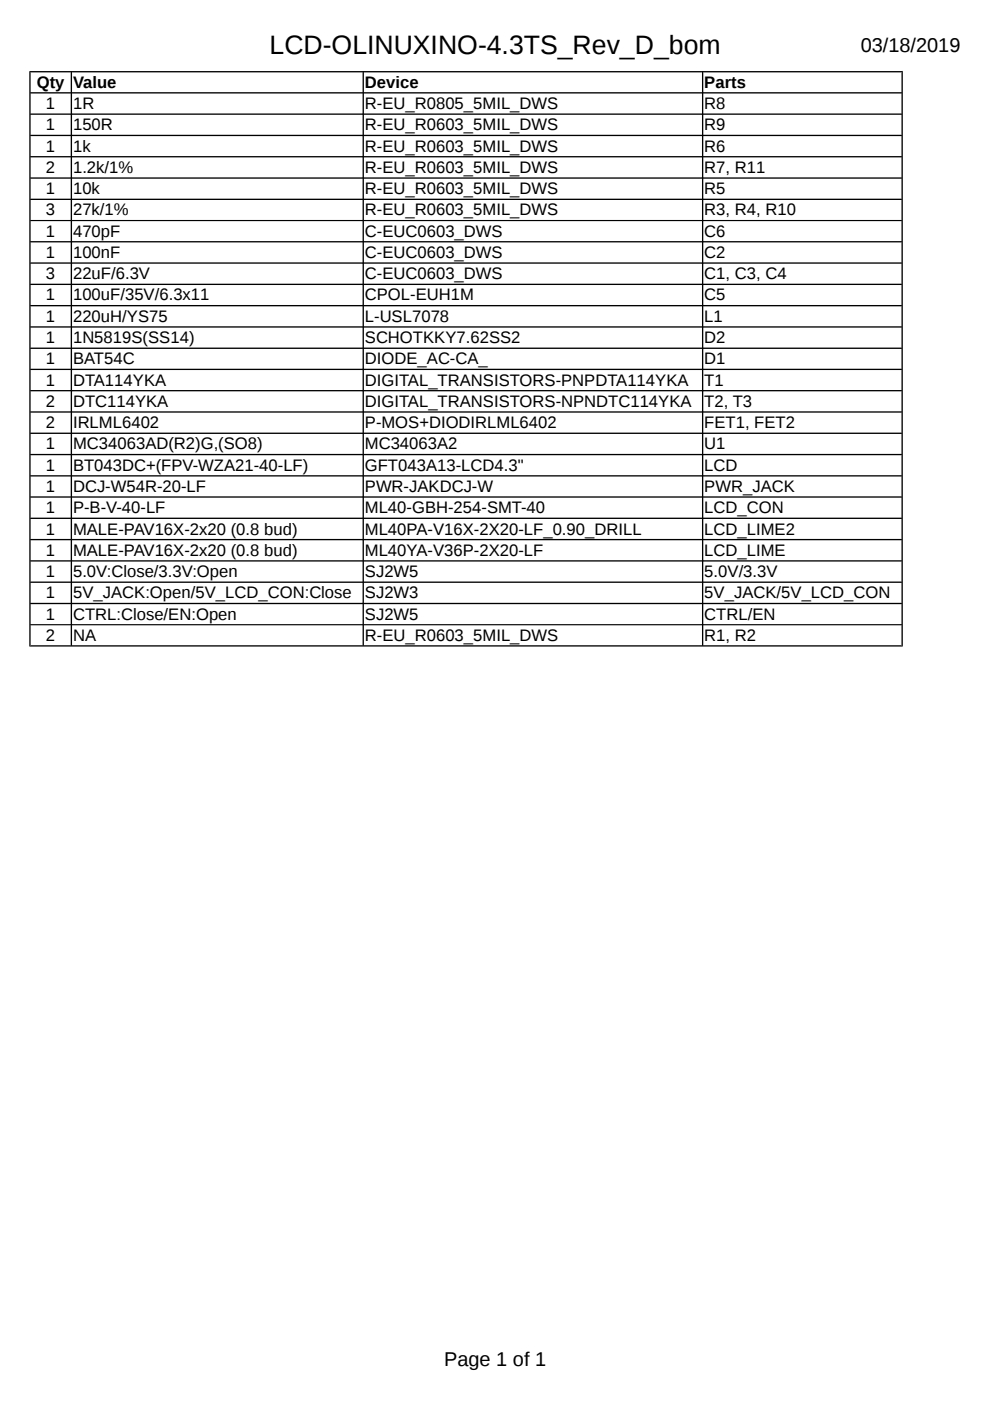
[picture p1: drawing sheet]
<svg xmlns="http://www.w3.org/2000/svg" width="210mm" height="297mm" viewBox="0 0 210 297" stroke-linecap="round" stroke-linejoin="round" font-family="sans-serif">
<defs><g id="words">
<text font-size="5.6" x="57.1" y="11.5">LCD-OLINUXINO-4.3TS_Rev_D_bom</text>
<g font-size="4.2">
<text x="182.5" y="11">03/18/2019</text>
<text x="94.2" y="289.6">Page 1 of 1</text>
</g>
<g font-size="3.5">
<text x="7.8" y="18.6">Qty</text>
<text x="9.7" y="23.1">1</text>
<text x="15.5" y="18.6">Value</text>
<text x="15.5" y="23.1">1R</text>
<text x="77.4" y="18.6">Device</text>
<text x="77.4" y="23.1">R-EU_R0805_5MIL_DWS</text>
<text x="149.3" y="18.6">Parts</text>
<text x="149.3" y="23.1">R8</text>
<text x="9.7" y="27.6">1</text>
<text x="15.5" y="27.6">150R</text>
<text x="77.4" y="27.6">R-EU_R0603_5MIL_DWS</text>
<text x="149.3" y="27.6">R9</text>
<text x="9.7" y="32.1">1</text>
<text x="15.5" y="32.1">1k</text>
<text x="77.4" y="32.1">R-EU_R0603_5MIL_DWS</text>
<text x="149.3" y="32.1">R6</text>
<text x="9.7" y="36.7">2</text>
<text x="9.7" y="41.2">1</text>
<text x="15.5" y="36.7">1.2k/1%</text>
<text x="15.5" y="41.2">10k</text>
<text x="77.4" y="36.7">R-EU_R0603_5MIL_DWS</text>
<text x="77.4" y="41.2">R-EU_R0603_5MIL_DWS</text>
<text x="149.3" y="36.7">R7, R11</text>
<text x="149.3" y="41.2">R5</text>
<text x="9.7" y="45.7">3</text>
<text x="15.5" y="45.7">27k/1%</text>
<text x="77.4" y="45.7">R-EU_R0603_5MIL_DWS</text>
<text x="149.3" y="45.7">R3, R4, R10</text>
<text x="9.7" y="50.2">1</text>
<text x="15.5" y="50.2">470pF</text>
<text x="77.4" y="50.2">C-EUC0603_DWS</text>
<text x="149.3" y="50.2">C6</text>
<text x="9.7" y="54.7">1</text>
<text x="9.7" y="59.2">3</text>
<text x="15.5" y="54.7">100nF</text>
<text x="15.5" y="59.2">22uF/6.3V</text>
<text x="77.4" y="54.7">C-EUC0603_DWS</text>
<text x="77.4" y="59.2">C-EUC0603_DWS</text>
<text x="149.3" y="54.7">C2</text>
<text x="149.3" y="59.2">C1, C3, C4</text>
<text x="9.7" y="63.7">1</text>
<text x="15.5" y="63.7">100uF/35V/6.3x11</text>
<text x="77.4" y="63.7">CPOL-EUH1M</text>
<text x="149.3" y="63.7">C5</text>
<text x="9.7" y="68.2">1</text>
<text x="15.5" y="68.2">220uH/YS75</text>
<text x="77.4" y="68.2">L-USL7078</text>
<text x="149.3" y="68.2">L1</text>
<text x="9.7" y="72.7">1</text>
<text x="9.7" y="77.3">1</text>
<text x="15.5" y="72.7">1N5819S(SS14)</text>
<text x="15.5" y="77.3">BAT54C</text>
<text x="77.4" y="72.7">SCHOTKKY7.62SS2</text>
<text x="77.4" y="77.3">DIODE_AC-CA_</text>
<text x="149.3" y="72.7">D2</text>
<text x="149.3" y="77.3">D1</text>
<text x="9.7" y="81.8">1</text>
<text x="15.5" y="81.8">DTA114YKA</text>
<text x="77.4" y="81.8">DIGITAL_TRANSISTORS-PNPDTA114YKA</text>
<text x="149.3" y="81.8">T1</text>
<text x="9.7" y="86.3">2</text>
<text x="15.5" y="86.3">DTC114YKA</text>
<text x="77.4" y="86.3">DIGITAL_TRANSISTORS-NPNDTC114YKA</text>
<text x="149.3" y="86.3">T2, T3</text>
<text x="9.7" y="90.8">2</text>
<text x="9.7" y="95.3">1</text>
<text x="15.5" y="90.8">IRLML6402</text>
<text x="15.5" y="95.3">MC34063AD(R2)G,(SO8)</text>
<text x="77.4" y="90.8">P-MOS+DIODIRLML6402</text>
<text x="77.4" y="95.3">MC34063A2</text>
<text x="149.3" y="90.8">FET1, FET2</text>
<text x="149.3" y="95.3">U1</text>
<text x="9.7" y="99.8">1</text>
<text x="15.5" y="99.8">BT043DC+(FPV-WZA21-40-LF)</text>
<text x="77.4" y="99.8">GFT043A13-LCD4.3&quot;</text>
<text x="149.3" y="99.8">LCD</text>
<text x="9.7" y="104.3">1</text>
<text x="15.5" y="104.3">DCJ-W54R-20-LF</text>
<text x="77.4" y="104.3">PWR-JAKDCJ-W</text>
<text x="149.3" y="104.3">PWR_JACK</text>
<text x="9.7" y="108.8">1</text>
<text x="9.7" y="113.3">1</text>
<text x="15.5" y="108.8">P-B-V-40-LF</text>
<text x="15.5" y="113.3">MALE-PAV16X-2x20 (0.8 bud)</text>
<text x="77.4" y="108.8">ML40-GBH-254-SMT-40</text>
<text x="77.4" y="113.3">ML40PA-V16X-2X20-LF_0.90_DRILL</text>
<text x="149.3" y="108.8">LCD_CON</text>
<text x="149.3" y="113.3">LCD_LIME2</text>
<text x="9.7" y="117.8">1</text>
<text x="15.5" y="117.8">MALE-PAV16X-2x20 (0.8 bud)</text>
<text x="77.4" y="117.8">ML40YA-V36P-2X20-LF</text>
<text x="149.3" y="117.8">LCD_LIME</text>
<text x="9.7" y="122.3">1</text>
<text x="15.5" y="122.3">5.0V:Close/3.3V:Open</text>
<text x="77.4" y="122.3">SJ2W5</text>
<text x="149.3" y="122.3">5.0V/3.3V</text>
<text x="9.7" y="126.9">1</text>
<text x="9.7" y="131.4">1</text>
<text x="15.5" y="126.9">5V_JACK:Open/5V_LCD_CON:Close</text>
<text x="15.5" y="131.4">CTRL:Close/EN:Open</text>
<text x="77.4" y="126.9">SJ2W3</text>
<text x="77.4" y="131.4">SJ2W5</text>
<text x="149.3" y="126.9">5V_JACK/5V_LCD_CON</text>
<text x="149.3" y="131.4">CTRL/EN</text>
<text x="9.7" y="135.9">2</text>
<text x="15.5" y="135.9">NA</text>
<text x="77.4" y="135.9">R-EU_R0603_5MIL_DWS</text>
<text x="149.3" y="135.9">R1, R2</text>
</g>
</g></defs>
<g fill="#000">
<path d="M6.2 15.1h185.2l-.3 .2h-184.6z" fill-rule="evenodd"/>
<path d="M6.3 19.7l.2-.2h184.6l.2 .2-.2 .1h-184.6z" fill-rule="evenodd"/>
<path d="M6.3 24.2l.2-.1h184.6l.2 .1-.2 .1h-184.6z" fill-rule="evenodd"/>
<path d="M6.5 28.6h184.6l.2 .1-.2 .2h-184.6l-.2-.2z" fill-rule="evenodd"/>
<path d="M6.5 33.1h184.6l.2 .1-.2 .2h-184.6l-.2-.2z" fill-rule="evenodd"/>
<path d="M6.5 37.6h184.6l.2 .1-.2 .2h-184.6l-.2-.2z" fill-rule="evenodd"/>
<path d="M6.3 42.3l.2-.2h184.6l.2 .2-.2 .1h-184.6z" fill-rule="evenodd"/>
<path d="M6.3 46.7h185l-.2 .2h-184.6z" fill-rule="evenodd"/>
<path d="M6.3 51.3l.2-.2h184.6l.2 .2-.2 .1h-184.6z" fill-rule="evenodd"/>
<path d="M6.3 55.8l.2-.2h184.6l.2 .2-.2 .1h-184.6z" fill-rule="evenodd"/>
<path d="M6.5 60.1h184.6l.2 .2-.2 .1h-184.6l-.2-.1z" fill-rule="evenodd"/>
<path d="M6.5 64.7h184.6l.2 .1-.2 .1h-184.6l-.2-.1z" fill-rule="evenodd"/>
<path d="M6.5 69.2h184.6l.2 .1-.2 .2h-184.6l-.2-.2z" fill-rule="evenodd"/>
<path d="M6.3 73.8l.2-.1h184.6l.2 .1-.2 .2h-184.6z" fill-rule="evenodd"/>
<path d="M6.5 78.2h184.6l.2 .1-.2 .2h-184.6l-.2-.2z" fill-rule="evenodd"/>
<path d="M6.3 82.8l.2-.1h184.6l.2 .1-.2 .2h-184.6z" fill-rule="evenodd"/>
<path d="M6.3 87.3l.2-.1h184.6l.2 .1-.2 .2h-184.6z" fill-rule="evenodd"/>
<path d="M6.5 91.7h184.6l.2 .2-.2 .1h-184.6l-.2-.1z" fill-rule="evenodd"/>
<path d="M6.5 96.2h184.6l.2 .2-.2 .1h-184.6l-.2-.1z" fill-rule="evenodd"/>
<path d="M6.5 100.8h184.6l.2 .1-.2 .1h-184.6l-.2-.1z" fill-rule="evenodd"/>
<path d="M6.5 105.2h184.6l.2 .2-.2 .1h-184.6l-.2-.1z" fill-rule="evenodd"/>
<path d="M6.5 109.7h184.6l.2 .2-.2 .1h-184.6l-.2-.1z" fill-rule="evenodd"/>
<path d="M6.3 114.4l.2-.1h184.6l.2 .1-.2 .1h-184.6z" fill-rule="evenodd"/>
<path d="M6.3 118.9l.2-.1h184.6l.2 .1-.2 .2h-184.6z" fill-rule="evenodd"/>
<path d="M6.2 15.1l.3 .2v121.5l-.3 .3z" fill-rule="evenodd"/>
<path d="M6.3 123.4l.2-.1h184.6l.2 .1-.2 .2h-184.6z" fill-rule="evenodd"/>
<path d="M6.5 127.8h184.6l.2 .2-.2 .1h-184.6l-.2-.1z" fill-rule="evenodd"/>
<path d="M6.3 132.4h185l-.2 .2h-184.6z" fill-rule="evenodd"/>
<path d="M6.5 136.8h184.6l.3 .3h-185.2z" fill-rule="evenodd"/>
<path d="M15.1 15.2l.2 .1v121.5l-.2 .1-.1-.1v-121.5z" fill-rule="evenodd"/>
<path d="M77 15.2l.2 .1v121.5l-.2 .1-.1-.1v-121.5z" fill-rule="evenodd"/>
<path d="M149 15.2l.1 .1v121.5l-.1 .1-.2-.1v-121.5z" fill-rule="evenodd"/>
<path d="M191.3 15.2l.1-.1v122l-.3-.3v-121.5z" fill-rule="evenodd"/>
</g>
<use href="#words"/>
</svg>
